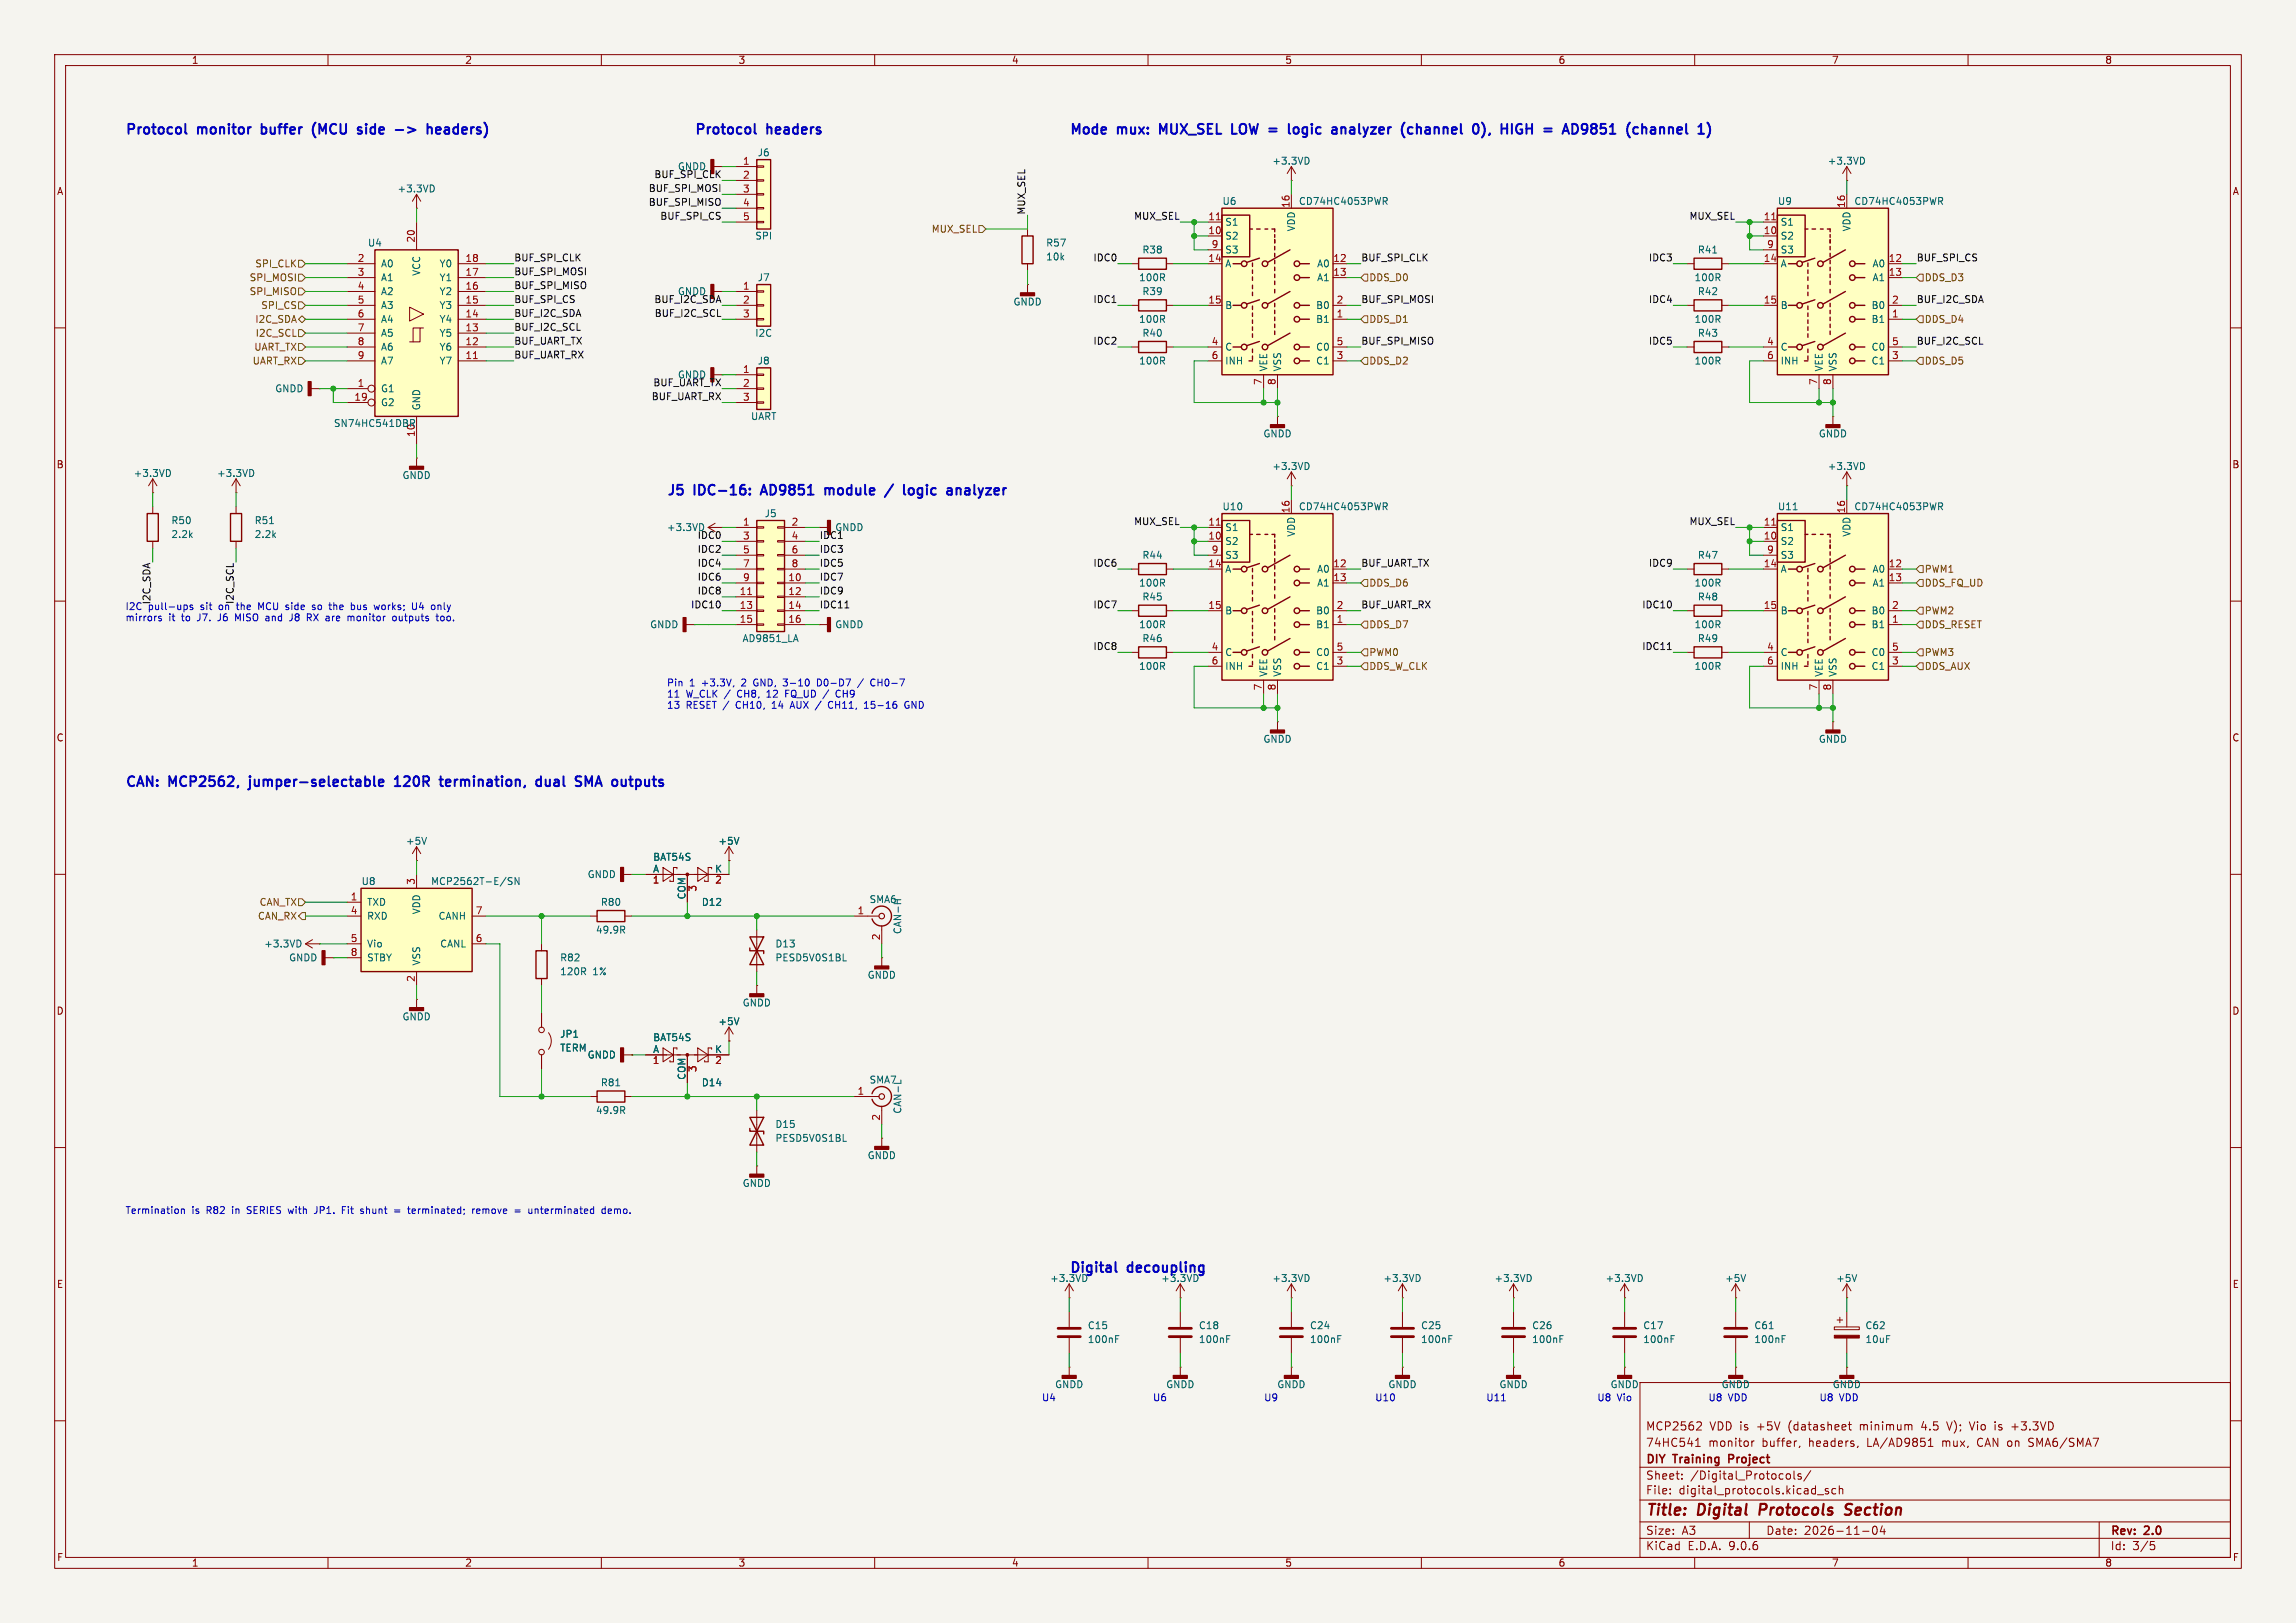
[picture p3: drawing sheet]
<svg xmlns="http://www.w3.org/2000/svg" width="420mm" height="297mm" viewBox="0 0 420 297" stroke-linecap="round" stroke-linejoin="round" font-family="sans-serif">
<defs><g id="words">
<g font-size="2.8" fill="#840000">
<text x="301" y="277.9">Title:</text>
<text x="310.6" y="277.9">Digital</text>
<text x="322.7" y="277.9">Protocols</text>
<text x="339.2" y="277.9">Section</text>
</g>
<g font-size="2.5" fill="#0000c2">
<text x="22.9" y="25.5">Protocol</text>
<text x="36.3" y="25.5">monitor</text>
<text x="48.6" y="25.5">buffer</text>
<text x="58.7" y="25.5">(MCU</text>
<text x="67.7" y="25.5">side</text>
<text x="75.3" y="25.5">-&gt;</text>
<text x="81.9" y="25.5">headers)</text>
<text x="127" y="25.5">Protocol</text>
<text x="140.4" y="25.5">headers</text>
<text x="195.6" y="25.5">Mode</text>
<text x="204.5" y="25.5">mux:</text>
<text x="213" y="25.5">MUX_SEL</text>
<text x="226.9" y="25.5">LOW =</text>
<text x="238.7" y="25.5">logic</text>
<text x="247.4" y="25.5">analyzer</text>
<text x="260.8" y="25.5">(channel</text>
<text x="274.6" y="25.5">0),</text>
<text x="280.5" y="25.5">HIGH</text>
<text x="289" y="25.5">=</text>
<text x="293.3" y="25.5">AD9851</text>
<text x="305.6" y="25.5">(channel</text>
<text x="121.9" y="91.5">J5</text>
<text x="127.1" y="91.5">IDC-16:</text>
<text x="140.2" y="91.5">AD9851</text>
<text x="152.5" y="91.5">module</text>
<text x="164.3" y="91.5">/</text>
<text x="168.3" y="91.5">logic</text>
<text x="177" y="91.5">analyzer</text>
<text x="22.9" y="144.9">CAN:</text>
<text x="31" y="144.9">MCP2562,</text>
<text x="46.5" y="144.9">jumper-selectable</text>
<text x="73.8" y="144.9">120R</text>
<text x="82.8" y="144.9">termination,</text>
<text x="101.1" y="144.9">dual</text>
<text x="109" y="144.9">SMA</text>
<text x="116.4" y="144.9">outputs</text>
<text x="195.6" y="233.8">Digital</text>
<text x="206.4" y="233.8">decoupling</text>
</g>
<g font-size="2.1" fill="#840000">
<text x="301" y="262">MCP2562</text>
<text x="312.7" y="262">VDD is</text>
<text x="321.5" y="262">+5V</text>
<text x="327.4" y="262">(datasheet</text>
<text x="340.6" y="262">minimum</text>
<text x="352.1" y="262">4.5</text>
<text x="356.9" y="262">V);</text>
<text x="361.2" y="262">Vio</text>
<text x="365.9" y="262">is</text>
<text x="369.1" y="262">+3.3VD</text>
<text x="301" y="268.2">DIY</text>
<text x="301" y="265">74HC541</text>
<text x="306.2" y="268.2">Training</text>
<text x="312.5" y="265">monitor</text>
<text x="316.9" y="268.2">Project</text>
<text x="322.4" y="265">buffer,</text>
<text x="331" y="265">headers,</text>
<text x="341.8" y="265">LA/AD9851</text>
<text x="355.7" y="265">mux,</text>
<text x="362.3" y="265">CAN on</text>
<text x="372" y="265">SMA6/SMA7</text>
<text x="301" y="273.7">File:</text>
<text x="301" y="271">Sheet:</text>
<text x="307.1" y="273.7">digital_protocols.kicad_sch</text>
<text x="309.2" y="271">/Digital_Protocols/</text>
<text x="301" y="281.1">Size:</text>
<text x="307.6" y="281.1">A3</text>
<text x="323" y="281.1">Date:</text>
<text x="330" y="281.1">2026-11-04</text>
<text x="386" y="281.3">Rev:</text>
<text x="392.4" y="281.3">2.0</text>
<text x="301" y="283.9">KiCad</text>
<text x="308.7" y="283.9">E.D.A.</text>
<text x="316.3" y="283.9">9.0.6</text>
<text x="386" y="283.9">Id:</text>
<text x="390.1" y="283.9">3/5</text>
</g>
<g font-size="1.8" fill="#840000">
<text x="35" y="11.9">1</text>
<text x="85" y="11.9">2</text>
<text x="135" y="11.9">3</text>
<text x="185" y="11.9">4</text>
<text x="235" y="11.9">5</text>
<text x="285" y="11.9">6</text>
<text x="335" y="11.9">7</text>
<text x="385" y="11.9">8</text>
<text x="10.3" y="35.9">A</text>
<text x="408.3" y="35.9">A</text>
<text x="10.3" y="85.9">B</text>
<text x="408.2" y="85.9">B</text>
<text x="10.3" y="135.9">C</text>
<text x="408.2" y="135.9">C</text>
<text x="10.3" y="185.9">D</text>
<text x="408.2" y="185.9">D</text>
<text x="10.3" y="235.9">E</text>
<text x="408.3" y="235.9">E</text>
<text x="10.3" y="285.9">F</text>
<text x="35" y="286.9">1</text>
<text x="85" y="286.9">2</text>
<text x="135" y="286.9">3</text>
<text x="185" y="286.9">4</text>
<text x="235" y="286.9">5</text>
<text x="285" y="286.9">6</text>
<text x="335" y="286.9">7</text>
<text x="385" y="286.9">8</text>
<text x="408.3" y="285.9">F</text>
</g>
<g font-size="1.8" fill="#006464">
<text x="138.5" y="28.8">J6</text>
<text x="72.6" y="35.4">+3.3VD</text>
<text x="232.6" y="30.3">+3.3VD</text>
<text x="334.2" y="30.3">+3.3VD</text>
<text x="223.5" y="37.7">U6</text>
<text x="224" y="41.5">S1</text>
<text x="237.5" y="37.7">CD74HC4053PWR</text>
<text x="325.1" y="37.7">U9</text>
<text x="325.6" y="41.5">S1</text>
<text x="339.1" y="37.7">CD74HC4053PWR</text>
<text x="67.2" y="45.3">U4</text>
<text x="138.1" y="44">SPI</text>
<text x="191.3" y="47.9">10k</text>
<text x="191.3" y="45.3">R57</text>
<text x="208.9" y="46.6">R38</text>
<text x="224" y="44">S2</text>
<text x="224" y="46.6">S3</text>
<text x="237.1" y="42.4" transform="rotate(-90 237.1 42.4)">VDD</text>
<text x="310.5" y="46.6">R41</text>
<text x="325.6" y="44">S2</text>
<text x="325.6" y="46.6">S3</text>
<text x="338.7" y="42.4" transform="rotate(-90 338.7 42.4)">VDD</text>
<text x="69.6" y="49.1">A0</text>
<text x="69.6" y="51.7">A1</text>
<text x="77.1" y="50.6" transform="rotate(-90 77.1 50.6)">VCC</text>
<text x="80.3" y="49.1">Y0</text>
<text x="80.3" y="51.7">Y1</text>
<text x="138.5" y="51.7">J7</text>
<text x="208.3" y="51.7">100R</text>
<text x="224" y="49.1">A</text>
<text x="240.8" y="49.1">A0</text>
<text x="240.8" y="51.7">A1</text>
<text x="309.9" y="51.7">100R</text>
<text x="325.6" y="49.1">A</text>
<text x="342.4" y="49.1">A0</text>
<text x="342.4" y="51.7">A1</text>
<text x="69.6" y="54.2">A2</text>
<text x="69.6" y="56.7">A3</text>
<text x="69.6" y="59.3">A4</text>
<text x="80.3" y="54.2">Y2</text>
<text x="80.3" y="56.7">Y3</text>
<text x="80.3" y="59.3">Y4</text>
<text x="185.3" y="56.1">GNDD</text>
<text x="208.3" y="59.3">100R</text>
<text x="208.9" y="54.2">R39</text>
<text x="224" y="56.7">B</text>
<text x="240.6" y="56.7">B0</text>
<text x="240.6" y="59.3">B1</text>
<text x="309.9" y="59.3">100R</text>
<text x="310.5" y="54.2">R42</text>
<text x="325.6" y="56.7">B</text>
<text x="342.2" y="56.7">B0</text>
<text x="342.2" y="59.3">B1</text>
<text x="69.6" y="61.8">A5</text>
<text x="69.6" y="64.4">A6</text>
<text x="80.3" y="61.8">Y5</text>
<text x="80.3" y="64.4">Y6</text>
<text x="138.1" y="61.8">I2C</text>
<text x="208.9" y="61.8">R40</text>
<text x="224" y="64.4">C</text>
<text x="240.6" y="64.4">C0</text>
<text x="310.5" y="61.8">R43</text>
<text x="325.6" y="64.4">C</text>
<text x="342.2" y="64.4">C0</text>
<text x="50.2" y="72">GNDD</text>
<text x="69.6" y="66.9">A7</text>
<text x="69.6" y="72">G1</text>
<text x="80.3" y="66.9">Y7</text>
<text x="138.5" y="66.9">J8</text>
<text x="208.3" y="66.9">100R</text>
<text x="224" y="66.9">INH</text>
<text x="232" y="68.1" transform="rotate(-90 232 68.1)">VEE</text>
<text x="234.5" y="68.1" transform="rotate(-90 234.5 68.1)">VSS</text>
<text x="240.6" y="66.9">C1</text>
<text x="309.9" y="66.9">100R</text>
<text x="325.6" y="66.9">INH</text>
<text x="333.6" y="68.1" transform="rotate(-90 333.6 68.1)">VEE</text>
<text x="336.1" y="68.1" transform="rotate(-90 336.1 68.1)">VSS</text>
<text x="342.2" y="66.9">C1</text>
<text x="69.6" y="74.5">G2</text>
<text x="77.1" y="75.2" transform="rotate(-90 77.1 75.2)">GND</text>
<text x="137.3" y="77.1">UART</text>
<text x="61" y="78.3">SN74HC541DBR</text>
<text x="75.9" y="80.1" transform="rotate(-90 75.9 80.1)">10</text>
<text x="231" y="80.2">GNDD</text>
<text x="332.6" y="80.2">GNDD</text>
<text x="24.4" y="87.5">+3.3VD</text>
<text x="39.6" y="87.5">+3.3VD</text>
<text x="73.5" y="87.9">GNDD</text>
<text x="232.6" y="86.2">+3.3VD</text>
<text x="334.2" y="86.2">+3.3VD</text>
<text x="139.8" y="94.8">J5</text>
<text x="223.5" y="93.6">U10</text>
<text x="237.5" y="93.6">CD74HC4053PWR</text>
<text x="325.1" y="93.6">U11</text>
<text x="339.1" y="93.6">CD74HC4053PWR</text>
<text x="31.2" y="98.7">2.2k</text>
<text x="31.2" y="96.1">R50</text>
<text x="46.5" y="98.7">2.2k</text>
<text x="46.5" y="96.1">R51</text>
<text x="121.9" y="97.4">+3.3VD</text>
<text x="152.7" y="97.4">GNDD</text>
<text x="224" y="97.4">S1</text>
<text x="224" y="99.9">S2</text>
<text x="237.1" y="98.3" transform="rotate(-90 237.1 98.3)">VDD</text>
<text x="325.6" y="97.4">S1</text>
<text x="325.6" y="99.9">S2</text>
<text x="338.7" y="98.3" transform="rotate(-90 338.7 98.3)">VDD</text>
<text x="208.3" y="107.5">100R</text>
<text x="208.9" y="102.5">R44</text>
<text x="224" y="102.5">S3</text>
<text x="224" y="105">A</text>
<text x="240.8" y="105">A0</text>
<text x="240.8" y="107.5">A1</text>
<text x="309.9" y="107.5">100R</text>
<text x="310.5" y="102.5">R47</text>
<text x="325.6" y="102.5">S3</text>
<text x="325.6" y="105">A</text>
<text x="342.4" y="105">A0</text>
<text x="342.4" y="107.5">A1</text>
<text x="208.9" y="110.1">R45</text>
<text x="224" y="112.6">B</text>
<text x="240.6" y="112.6">B0</text>
<text x="310.5" y="110.1">R48</text>
<text x="325.6" y="112.6">B</text>
<text x="342.2" y="112.6">B0</text>
<text x="118.8" y="115.2">GNDD</text>
<text x="135.7" y="117.7">AD9851_LA</text>
<text x="152.7" y="115.2">GNDD</text>
<text x="208.3" y="115.2">100R</text>
<text x="208.9" y="117.7">R46</text>
<text x="240.6" y="115.2">B1</text>
<text x="309.9" y="115.2">100R</text>
<text x="310.5" y="117.7">R49</text>
<text x="342.2" y="115.2">B1</text>
<text x="208.3" y="122.8">100R</text>
<text x="224" y="120.2">C</text>
<text x="224" y="122.8">INH</text>
<text x="232" y="124" transform="rotate(-90 232 124)">VEE</text>
<text x="234.5" y="124" transform="rotate(-90 234.5 124)">VSS</text>
<text x="240.6" y="120.2">C0</text>
<text x="240.6" y="122.8">C1</text>
<text x="309.9" y="122.8">100R</text>
<text x="325.6" y="120.2">C</text>
<text x="325.6" y="122.8">INH</text>
<text x="333.6" y="124" transform="rotate(-90 333.6 124)">VEE</text>
<text x="336.1" y="124" transform="rotate(-90 336.1 124)">VSS</text>
<text x="342.2" y="120.2">C0</text>
<text x="342.2" y="122.8">C1</text>
<text x="231" y="136.1">GNDD</text>
<text x="332.6" y="136.1">GNDD</text>
<text x="74.2" y="154.8">+5V</text>
<text x="131.3" y="154.8">+5V</text>
<text x="107.4" y="160.9">GNDD</text>
<text x="119.4" y="159.8">A</text>
<text x="119.4" y="157.7">BAT54S</text>
<text x="130.7" y="159.8">K</text>
<text x="66" y="162.2">U8</text>
<text x="67.1" y="166">TXD</text>
<text x="77.1" y="167.4" transform="rotate(-90 77.1 167.4)">VDD</text>
<text x="78.7" y="162.2">MCP2562T-E/SN</text>
<text x="109.8" y="166">R80</text>
<text x="125.5" y="164.7" transform="rotate(-90 125.5 164.7)">COM</text>
<text x="128.3" y="166">D12</text>
<text x="159" y="165.5">SMA6</text>
<text x="48.2" y="173.6">+3.3VD</text>
<text x="67.1" y="168.5">RXD</text>
<text x="67.1" y="173.6">Vio</text>
<text x="80.1" y="168.5">CANH</text>
<text x="80.4" y="173.6">CANL</text>
<text x="108.9" y="171">49.9R</text>
<text x="141.7" y="173.6">D13</text>
<text x="165.1" y="171" transform="rotate(-90 165.1 171)">CAN-H</text>
<text x="52.8" y="176.1">GNDD</text>
<text x="67.1" y="176.1">STBY</text>
<text x="77.1" y="176.8" transform="rotate(-90 77.1 176.8)">VSS</text>
<text x="102.4" y="176.1">R82</text>
<text x="102.4" y="178.7">120R</text>
<text x="108.4" y="178.7">1%</text>
<text x="141.7" y="176.1">PESD5V0S1BL</text>
<text x="158.6" y="179.3">GNDD</text>
<text x="135.8" y="184.4">GNDD</text>
<text x="73.5" y="186.9">GNDD</text>
<text x="102.4" y="190.1">JP1</text>
<text x="119.4" y="190.7">BAT54S</text>
<text x="131.3" y="187.8">+5V</text>
<text x="102.4" y="192.6">TERM</text>
<text x="107.4" y="193.9">GNDD</text>
<text x="119.4" y="192.8">A</text>
<text x="125.5" y="197.7" transform="rotate(-90 125.5 197.7)">COM</text>
<text x="130.7" y="192.8">K</text>
<text x="109.8" y="199">R81</text>
<text x="128.3" y="199">D14</text>
<text x="159" y="198.5">SMA7</text>
<text x="165.1" y="203.9" transform="rotate(-90 165.1 203.9)">CAN-L</text>
<text x="108.9" y="204.1">49.9R</text>
<text x="141.7" y="206.6">D15</text>
<text x="141.7" y="209.1">PESD5V0S1BL</text>
<text x="158.6" y="212.3">GNDD</text>
<text x="135.8" y="217.4">GNDD</text>
<text x="192" y="234.8">+3.3VD</text>
<text x="212.3" y="234.8">+3.3VD</text>
<text x="232.6" y="234.8">+3.3VD</text>
<text x="253" y="234.8">+3.3VD</text>
<text x="273.3" y="234.8">+3.3VD</text>
<text x="293.6" y="234.8">+3.3VD</text>
<text x="315.5" y="234.8">+5V</text>
<text x="335.8" y="234.8">+5V</text>
<text x="198.9" y="246">100nF</text>
<text x="198.9" y="243.4">C15</text>
<text x="219.2" y="246">100nF</text>
<text x="219.2" y="243.4">C18</text>
<text x="239.5" y="246">100nF</text>
<text x="239.5" y="243.4">C24</text>
<text x="259.8" y="246">100nF</text>
<text x="259.8" y="243.4">C25</text>
<text x="280.2" y="246">100nF</text>
<text x="280.2" y="243.4">C26</text>
<text x="300.5" y="246">100nF</text>
<text x="300.5" y="243.4">C17</text>
<text x="320.8" y="246">100nF</text>
<text x="320.8" y="243.4">C61</text>
<text x="341.1" y="243.4">C62</text>
<text x="341.1" y="246">10uF</text>
<text x="192.9" y="254.2">GNDD</text>
<text x="213.2" y="254.2">GNDD</text>
<text x="233.5" y="254.2">GNDD</text>
<text x="253.9" y="254.2">GNDD</text>
<text x="274.2" y="254.2">GNDD</text>
<text x="294.5" y="254.2">GNDD</text>
<text x="314.8" y="254.2">GNDD</text>
<text x="335.1" y="254.2">GNDD</text>
</g>
<g font-size="1.8" fill="#0f0f0f">
<text x="118.6" y="35.2">BUF_SPI_MOSI</text>
<text x="119.6" y="32.7">BUF_SPI_CLK</text>
<text x="123.9" y="31.3">GNDD</text>
<text x="118.6" y="37.8">BUF_SPI_MISO</text>
<text x="120.7" y="40.3">BUF_SPI_CS</text>
<text x="187.6" y="39.4" transform="rotate(-90 187.6 39.4)">MUX_SEL</text>
<text x="207.4" y="40.3">MUX_SEL</text>
<text x="309" y="40.3">MUX_SEL</text>
<text x="94" y="47.9">BUF_SPI_CLK</text>
<text x="199.9" y="47.9">IDC0</text>
<text x="248.9" y="47.9">BUF_SPI_CLK</text>
<text x="301.5" y="47.9">IDC3</text>
<text x="350.5" y="47.9">BUF_SPI_CS</text>
<text x="94" y="50.5">BUF_SPI_MOSI</text>
<text x="94" y="53">BUF_SPI_MISO</text>
<text x="94" y="55.5">BUF_SPI_CS</text>
<text x="94" y="58.1">BUF_I2C_SDA</text>
<text x="119.6" y="55.5">BUF_I2C_SDA</text>
<text x="119.7" y="58.1">BUF_I2C_SCL</text>
<text x="123.9" y="54.2">GNDD</text>
<text x="199.9" y="55.5">IDC1</text>
<text x="248.9" y="55.5">BUF_SPI_MOSI</text>
<text x="301.5" y="55.5">IDC4</text>
<text x="350.5" y="55.5">BUF_I2C_SDA</text>
<text x="94" y="60.6">BUF_I2C_SCL</text>
<text x="94" y="63.2">BUF_UART_TX</text>
<text x="94" y="65.7">BUF_UART_RX</text>
<text x="199.9" y="63.2">IDC2</text>
<text x="248.9" y="63.2">BUF_SPI_MISO</text>
<text x="301.5" y="63.2">IDC5</text>
<text x="350.5" y="63.2">BUF_I2C_SCL</text>
<text x="119.4" y="70.8">BUF_UART_TX</text>
<text x="123.9" y="69.4">GNDD</text>
<text x="119.1" y="73.3">BUF_UART_RX</text>
<text x="127.5" y="101.3">IDC2</text>
<text x="127.5" y="98.7">IDC0</text>
<text x="149.9" y="98.7">IDC1</text>
<text x="149.9" y="101.3">IDC3</text>
<text x="207.4" y="96.2">MUX_SEL</text>
<text x="309" y="96.2">MUX_SEL</text>
<text x="127.5" y="103.8">IDC4</text>
<text x="127.5" y="106.3">IDC6</text>
<text x="149.9" y="103.8">IDC5</text>
<text x="149.9" y="106.3">IDC7</text>
<text x="199.9" y="103.8">IDC6</text>
<text x="248.9" y="103.8">BUF_UART_TX</text>
<text x="301.5" y="103.8">IDC9</text>
<text x="27.6" y="110.7" transform="rotate(-90 27.6 110.7)">I2C_SDA</text>
<text x="42.8" y="110.6" transform="rotate(-90 42.8 110.6)">I2C_SCL</text>
<text x="126.3" y="111.4">IDC10</text>
<text x="127.5" y="108.9">IDC8</text>
<text x="149.9" y="111.4">IDC11</text>
<text x="149.9" y="108.9">IDC9</text>
<text x="199.9" y="111.4">IDC7</text>
<text x="248.9" y="111.4">BUF_UART_RX</text>
<text x="300.3" y="111.4">IDC10</text>
<text x="199.9" y="119">IDC8</text>
<text x="300.3" y="119">IDC11</text>
</g>
<g font-size="1.8" fill="#a90000">
<text x="135.8" y="30.2">1</text>
<text x="135.8" y="32.8">2</text>
<text x="135.8" y="35.3">3</text>
<text x="135.8" y="37.8">4</text>
<text x="135.8" y="40.4">5</text>
<text x="220.9" y="40.4">11</text>
<text x="236" y="38.1" transform="rotate(-90 236 38.1)">16</text>
<text x="322.5" y="40.4">11</text>
<text x="337.6" y="38.1" transform="rotate(-90 337.6 38.1)">16</text>
<text x="75.9" y="44.5" transform="rotate(-90 75.9 44.5)">20</text>
<text x="220.9" y="42.9">10</text>
<text x="221.5" y="45.5">9</text>
<text x="322.5" y="42.9">10</text>
<text x="323.1" y="45.5">9</text>
<text x="65.3" y="48">2</text>
<text x="65.3" y="50.5">3</text>
<text x="65.3" y="53.1">4</text>
<text x="85" y="48">18</text>
<text x="85" y="50.5">17</text>
<text x="85" y="53.1">16</text>
<text x="135.8" y="53.1">1</text>
<text x="220.9" y="48">14</text>
<text x="243.8" y="48">12</text>
<text x="243.8" y="50.5">13</text>
<text x="322.5" y="48">14</text>
<text x="345.4" y="48">12</text>
<text x="345.4" y="50.5">13</text>
<text x="65.3" y="55.6">5</text>
<text x="65.3" y="58.2">6</text>
<text x="85" y="55.6">15</text>
<text x="85" y="58.2">14</text>
<text x="135.8" y="55.6">2</text>
<text x="135.8" y="58.2">3</text>
<text x="220.9" y="55.6">15</text>
<text x="244.4" y="55.6">2</text>
<text x="244.4" y="58.2">1</text>
<text x="322.5" y="55.6">15</text>
<text x="346" y="55.6">2</text>
<text x="346" y="58.2">1</text>
<text x="65.3" y="60.7">7</text>
<text x="65.3" y="63.2">8</text>
<text x="65.3" y="65.8">9</text>
<text x="85" y="60.7">13</text>
<text x="85" y="63.2">12</text>
<text x="85" y="65.8">11</text>
<text x="221.5" y="63.2">4</text>
<text x="221.5" y="65.8">6</text>
<text x="244.4" y="63.2">5</text>
<text x="244.4" y="65.8">3</text>
<text x="323.1" y="63.2">4</text>
<text x="323.1" y="65.8">6</text>
<text x="346" y="63.2">5</text>
<text x="346" y="65.8">3</text>
<text x="65.3" y="70.9">1</text>
<text x="135.8" y="68.3">1</text>
<text x="135.8" y="70.9">2</text>
<text x="230.9" y="70.6" transform="rotate(-90 230.9 70.6)">7</text>
<text x="233.4" y="70.6" transform="rotate(-90 233.4 70.6)">8</text>
<text x="332.5" y="70.6" transform="rotate(-90 332.5 70.6)">7</text>
<text x="335" y="70.6" transform="rotate(-90 335 70.6)">8</text>
<text x="64.7" y="73.4">19</text>
<text x="135.8" y="73.4">3</text>
<text x="236" y="94" transform="rotate(-90 236 94)">16</text>
<text x="337.6" y="94" transform="rotate(-90 337.6 94)">16</text>
<text x="135.8" y="96.3">1</text>
<text x="135.8" y="98.8">3</text>
<text x="135.8" y="101.3">5</text>
<text x="144.7" y="96.3">2</text>
<text x="144.7" y="98.8">4</text>
<text x="144.7" y="101.3">6</text>
<text x="220.9" y="96.3">11</text>
<text x="220.9" y="98.8">10</text>
<text x="221.5" y="101.3">9</text>
<text x="322.5" y="96.3">11</text>
<text x="322.5" y="98.8">10</text>
<text x="323.1" y="101.3">9</text>
<text x="135.8" y="103.9">7</text>
<text x="135.8" y="106.4">9</text>
<text x="144.1" y="106.4">10</text>
<text x="144.7" y="103.9">8</text>
<text x="220.9" y="103.9">14</text>
<text x="243.8" y="103.9">12</text>
<text x="243.8" y="106.4">13</text>
<text x="322.5" y="103.9">14</text>
<text x="345.4" y="103.9">12</text>
<text x="345.4" y="106.4">13</text>
<text x="135.2" y="109">11</text>
<text x="135.2" y="111.5">13</text>
<text x="144.1" y="109">12</text>
<text x="144.1" y="111.5">14</text>
<text x="220.9" y="111.5">15</text>
<text x="244.4" y="111.5">2</text>
<text x="322.5" y="111.5">15</text>
<text x="346" y="111.5">2</text>
<text x="135.2" y="114">15</text>
<text x="144.1" y="114">16</text>
<text x="221.5" y="119.1">4</text>
<text x="244.4" y="114">1</text>
<text x="244.4" y="119.1">5</text>
<text x="323.1" y="119.1">4</text>
<text x="346" y="114">1</text>
<text x="346" y="119.1">5</text>
<text x="221.5" y="121.7">6</text>
<text x="244.4" y="121.7">3</text>
<text x="323.1" y="121.7">6</text>
<text x="346" y="121.7">3</text>
<text x="230.9" y="126.4" transform="rotate(-90 230.9 126.4)">7</text>
<text x="233.4" y="126.4" transform="rotate(-90 233.4 126.4)">8</text>
<text x="332.5" y="126.4" transform="rotate(-90 332.5 126.4)">7</text>
<text x="335" y="126.4" transform="rotate(-90 335 126.4)">8</text>
<text x="75.9" y="162" transform="rotate(-90 75.9 162)">3</text>
<text x="64.1" y="164.8">1</text>
<text x="64.1" y="167.4">4</text>
<text x="86.9" y="167.4">7</text>
<text x="119.3" y="162">1</text>
<text x="127.7" y="163.3" transform="rotate(-90 127.7 163.3)">3</text>
<text x="130.7" y="162">2</text>
<text x="156.8" y="167.4">1</text>
<text x="64.1" y="172.5">5</text>
<text x="86.9" y="172.5">6</text>
<text x="161" y="172.2" transform="rotate(-90 161 172.2)">2</text>
<text x="64.1" y="175">8</text>
<text x="75.9" y="179.8" transform="rotate(-90 75.9 179.8)">2</text>
<text x="119.3" y="195">1</text>
<text x="127.7" y="196.3" transform="rotate(-90 127.7 196.3)">3</text>
<text x="130.7" y="195">2</text>
<text x="156.8" y="200.4">1</text>
<text x="161" y="205.2" transform="rotate(-90 161 205.2)">2</text>
</g>
<g font-size="1.8" fill="#725600">
<text x="170.3" y="42.8">MUX_SEL</text>
<text x="45.6" y="51.7">SPI_MOSI</text>
<text x="46.6" y="49.1">SPI_CLK</text>
<text x="250.4" y="51.7">DDS_D0</text>
<text x="352" y="51.7">DDS_D3</text>
<text x="45.6" y="54.2">SPI_MISO</text>
<text x="46.6" y="59.3">I2C_SDA</text>
<text x="47.7" y="56.7">SPI_CS</text>
<text x="250.4" y="59.3">DDS_D1</text>
<text x="352" y="59.3">DDS_D4</text>
<text x="46.4" y="64.4">UART_TX</text>
<text x="46.7" y="61.8">I2C_SCL</text>
<text x="46.1" y="66.9">UART_RX</text>
<text x="250.4" y="66.9">DDS_D2</text>
<text x="352" y="66.9">DDS_D5</text>
<text x="250.4" y="107.5">DDS_D6</text>
<text x="352" y="105">PWM1</text>
<text x="352" y="107.5">DDS_FQ_UD</text>
<text x="352" y="112.6">PWM2</text>
<text x="250.4" y="115.2">DDS_D7</text>
<text x="352" y="115.2">DDS_RESET</text>
<text x="250.4" y="120.2">PWM0</text>
<text x="250.4" y="122.8">DDS_W_CLK</text>
<text x="352" y="120.2">PWM3</text>
<text x="352" y="122.8">DDS_AUX</text>
<text x="47.4" y="166">CAN_TX</text>
<text x="47.1" y="168.5">CAN_RX</text>
</g>
<g font-size="1.8" fill="#0000c2">
<text x="22.9" y="112">I2C</text>
<text x="27.1" y="112">pull-ups</text>
<text x="36.8" y="112">sit</text>
<text x="40.3" y="112">on</text>
<text x="43.8" y="112">the</text>
<text x="47.9" y="112">MCU side</text>
<text x="58.2" y="112">so</text>
<text x="61.6" y="112">the</text>
<text x="65.7" y="112">bus</text>
<text x="70.2" y="112">works;</text>
<text x="77.3" y="112">U4</text>
<text x="81" y="112">only</text>
<text x="22.9" y="114">mirrors</text>
<text x="30.9" y="114">it</text>
<text x="33.4" y="114">to</text>
<text x="36.4" y="114">J7.</text>
<text x="40.4" y="114">J6</text>
<text x="43.7" y="114">MISO</text>
<text x="49.5" y="114">and</text>
<text x="54.1" y="114">J8</text>
<text x="57.4" y="114">RX are</text>
<text x="65.3" y="114">monitor</text>
<text x="73.7" y="114">outputs</text>
<text x="82" y="114">too.</text>
<text x="121.9" y="125.9">Pin</text>
<text x="126.1" y="125.9">1</text>
<text x="128.5" y="125.9">+3.3V,</text>
<text x="136" y="125.9">2</text>
<text x="138.3" y="125.9">GND, 3-10</text>
<text x="150.4" y="125.9">D0-D7</text>
<text x="160.6" y="125.9">CH0-7</text>
<text x="121.9" y="128">11</text>
<text x="121.9" y="130">13</text>
<text x="125.5" y="128">W_CLK /</text>
<text x="125.5" y="130">RESET /</text>
<text x="134.9" y="130">CH10,</text>
<text x="135.2" y="128">CH8,</text>
<text x="140.8" y="128">12</text>
<text x="141.7" y="130">14</text>
<text x="144.3" y="128">FQ_UD /</text>
<text x="145.3" y="130">AUX /</text>
<text x="152.6" y="130">CH11,</text>
<text x="154" y="128">CH9</text>
<text x="159.4" y="130">15-16</text>
<text x="167" y="130">GND</text>
<text x="22.9" y="222.5">Termination</text>
<text x="35.1" y="222.5">is</text>
<text x="37.9" y="222.5">R82</text>
<text x="42.8" y="222.5">in</text>
<text x="45.7" y="222.5">SERIES</text>
<text x="53.4" y="222.5">with</text>
<text x="58.4" y="222.5">JP1.</text>
<text x="63.7" y="222.5">Fit</text>
<text x="67.2" y="222.5">shunt</text>
<text x="73.6" y="222.5">=</text>
<text x="76.4" y="222.5">terminated;</text>
<text x="88.3" y="222.5">remove</text>
<text x="96.2" y="222.5">=</text>
<text x="99" y="222.5">unterminated</text>
<text x="112.6" y="222.5">demo.</text>
<text x="190.5" y="256.7">U4</text>
<text x="210.8" y="256.7">U6</text>
<text x="231.1" y="256.7">U9</text>
<text x="251.5" y="256.7">U10</text>
<text x="271.8" y="256.7">U11</text>
<text x="292.1" y="256.7">U8</text>
<text x="295.8" y="256.7">Vio</text>
<text x="312.4" y="256.7">U8</text>
<text x="316.1" y="256.7">VDD</text>
<text x="332.7" y="256.7">U8</text>
<text x="336.5" y="256.7">VDD</text>
</g>
</g></defs>
<path d="M0 0h420v297h-420z" fill="#f5f4ef" stroke="#f5f4ef" stroke-width=".18"/>
<g fill="none" stroke="#840000" stroke-width=".18">
<path d="M10 10h400v277h-400zM12 12h396v273h-396zM60 10v2M110 10v2M160 10v2M210 10v2M260 10v2M310 10v2M360 10v2M130.6 53.3h1.5M132.1 53.3h.1M10 60h2"/>
<path d="M408 60h2M10 110h2M408 110h2M10 160h2M408 160h2M10 210h2M161.3 208.3h.1M161.3 208.3v1.5M408 210h2M300 253h108v32h-108zM10 260h2M300 278.5h108"/>
<path d="M300 274.5h108M300 268.5h108M305.5 273.2v.2M305.5 272.5v.1M307.7 270.5v.2M307.7 269.8v.1M310.2 264.7h.8M310.2 263.6l.4-.4v1.5M310.6 260.2l.5 .1 .1 .3-.9 1.1h.9M320 278.5v3M320.4 263.7v1M320.9 263.7l-.3 .1-.2 .2"/>
<path d="M326.8 269.8l.4-.1 .3 .3v.4l-.1 .2-.4 .1-.2-.2M328.2 269.2v1.3l.2 .2M329.2 264.6l-.1 .3M329.4 269.8l-.3-.1-.2 .2v.2l.5 .2v.3h-.5M331.2 269.1l-1.3 1.9M332.4 273.5h1.2M334.4 272.5l-.3-.1-.2 .2v.2l.5 .2v.3h-.5M335.8 272.5l-.4-.1-.3 .3v.4l.1 .2h.6M336.4 272.5l.3-.1 .3 .1 .1 .9M336.4 271.9v1.5M338.1 260.7h.6M338.3 260.2v1.3l.4 .2"/>
<path d="M339.9 264.6l-.2 .3M342.7 279.4l.2-.1a.8 .8 0 0 1 .5 .7 .8 .8 0 0 1-.5 .8l-.2-.2-.2-.4zM344.3 279.2l-.4 1.1h1M344.7 279.8v1M349.7 260.8v.9M352.7 264.7h.9M352.7 263.6l.5-.4v1.5M356.1 260.2l.5 1.5M360.2 260.2l.5 1.5M364.9 260.2v.1M364.9 260.7v1M368 261.1h1.2"/>
<path d="M371.1 264.6l.6 .1M371.4 263.2l-.3 .3 .1 .3 .2 .1M384 278.5v6.5M408 260h2M60 285v2M110 285v2M160 285v2M210 285v2M260 285v2M300 281.5h108M310 285v2M340.7 280.2h1.2"/>
<path d="M360 285v2M393.4 282.1h.7M393.5 282.7h.4l.3 .2-.2 .6-.5 .1"/>
</g>
<path d="M322.1 275.2l-.3 2M338.5 277a.85 .85 0 0 1-1.1 .1M338.5 275.2l-.6 .1a.46 .46 0 0 0-.3 .5 .46 .46 0 0 0 .3 .4l.6 .1" fill="none" stroke="#840000" stroke-width=".4"/>
<path d="M316.3 267h.5M316.8 266.2h-.5v1.5" fill="none" stroke="#840000" stroke-width=".3"/>
<g fill="#840000" stroke="#840000" stroke-width=".25">
<path d="M160 209.8h2.6v.5h-2.6z"/>
<path d="M130 52.1h.6v2.5h-.6z"/>
</g>
<path d="M138.4 52.1h2.6v7.6h-2.6z" fill="#ffffc2"/>
<path d="M138.4 52.1h2.6v7.6h-2.6zM208.3 47.2h5.1v2.1h-5.1z" fill="none" stroke="#840000" stroke-width=".25"/>
<g fill="none" stroke="#840000" stroke-width=".18">
<path d="M76.2 38.1h.1M76.2 35.6l-.8 1.2M76.2 35.6l.8 1.2M76.2 35.6v2.5M134.6 53.3h3.8M134.6 55.9h3.8M134.6 58.4h3.8M138.4 53.2h1.3v.3h-1.3zM138.4 55.8h1.3v.2h-1.3zM138.4 58.3h1.3v.2h-1.3zM207 48.3h1.3M213.4 48.3h1.2"/>
<path d="M130.6 68.6h1.5M132.1 68.6h.1M236.2 88.9h.1M236.2 86.4l-.7 1.2M236.2 86.4l.8 1.2M236.2 86.4v2.5M149.9 114.3h.1M149.9 114.3h1.5"/>
</g>
<g fill="#840000" stroke="#840000" stroke-width=".25">
<path d="M151.4 113h.5v2.6h-.5z"/>
<path d="M130 67.3h.6v2.6h-.6z"/>
</g>
<path d="M79 33.9a.68 .68 0 0 1 .4 .6 .68 .68 0 0 1-.4 .6M239 84.7a.68 .68 0 0 1 .5 .6 .68 .68 0 0 1-.5 .6" fill="none" stroke="#006464" stroke-width=".18"/>
<path d="M223.5 94h20.3v30.5h-20.3z" fill="#ffffc2"/>
<g fill="none" stroke="#840000" stroke-width=".25">
<path d="M223.5 94h20.3v30.5h-20.3zM223.5 95.3h5.1v7.6h-5.1zM228.6 97.8h.5M229.9 97.8h.6M231.4 97.8h.5M232.7 97.8h.5v.5M233.2 98.8v.5M233.2 99.7v.6M225.6 104.1h1.5M225.6 111.8h1.5M225.6 119.4h1.5M229.1 104v.6"/>
<path d="M229.1 105.3v.6M229.1 106.6v.6M229.1 108.1v.6M229.1 109.3v.7M229.1 111.9v.6M229.1 113.2v.6M229.1 114.4v.7M229.1 115.7v.6M229.1 117v.6M229.1 119.8v.6M230.4 103.1l-2.3 .8M230.4 110.7l-2.3 .8"/>
<path d="M230.4 118.4l-2.3 .7M233.2 101v.6M233.2 102.2v.7M233.2 103.5v.6M233.2 104.8v.6M233.2 106v.7M233.2 107.3v.7M233.2 108.8v.7M233.2 111.4v.6M233.2 112.6v.7M233.2 113.9v.7M233.2 115.2v.6"/>
<path d="M233.2 116.5v.6M236 101.6l-4.1 2.3M236 109.2l-4.1 2.3M236 116.8l-4.1 2.3M237.7 104.1h1.8M237.7 111.8h1.8M237.7 119.4h1.8M237.7 106.7h1.8M237.7 114.3h1.8M228.5 121.9h.6M229.1 121v.7M237.7 121.9h1.8"/>
<circle cx="227.6" cy="111.8" r=".51"/>
<circle cx="227.6" cy="119.4" r=".51"/>
<circle cx="227.6" cy="104.1" r=".51"/>
<circle cx="231.4" cy="104.1" r=".51"/>
<circle cx="231.4" cy="111.8" r=".51"/>
<circle cx="231.4" cy="119.4" r=".51"/>
<circle cx="237.2" cy="106.7" r=".51"/>
<circle cx="237.2" cy="114.3" r=".51"/>
<circle cx="237.2" cy="111.8" r=".51"/>
<circle cx="237.2" cy="104.1" r=".51"/>
<circle cx="237.2" cy="119.4" r=".51"/>
<circle cx="237.2" cy="121.9" r=".51"/>
</g>
<g fill="none" stroke="#840000" stroke-width=".18">
<path d="M221 96.5h2.5M221 99.1h2.5M236.2 91.4v2.6M221 101.6h2.5M221 104.1h2.5M221 111.8h2.5M221 119.4h2.5M243.8 104.1h2.6M243.8 111.8h2.6M243.8 119.4h2.6M243.8 106.7h2.6M243.8 114.3h2.6"/>
<path d="M221 121.9h2.5M231.1 124.5v2.5M233.7 124.5v2.5M243.8 121.9h2.6"/>
</g>
<path d="M222.5 96.1h.7" fill="none" stroke="#a90000" stroke-width=".18"/>
<path d="M253 92h.5l.2 .3-.1 .3-.6 .1M253.3 92.7l.4 .6" fill="none" stroke="#006464" stroke-width=".18"/>
<path d="M223.5 38.1h20.3v30.5h-20.3z" fill="#ffffc2"/>
<g fill="none" stroke="#840000" stroke-width=".25">
<path d="M223.5 38.1h20.3v30.5h-20.3zM223.5 39.4h5.1v7.6h-5.1zM208.3 54.9h5.1v2h-5.1zM225.6 48.3h1.5M225.6 55.9h1.5M228.6 41.9h.5M229.1 48.1v.7M229.1 49.4v.6M229.1 50.7v.6M229.1 52.2v.6M229.1 53.5v.6M229.1 56v.6"/>
<path d="M229.1 57.3v.6M229.1 58.5v.7M229.1 59.8v.7M229.9 41.9h.6M230.4 47.2l-2.3 .8M230.4 54.9l-2.3 .7M231.4 41.9h.5M232.7 41.9h.5v.5M233.2 42.9v.5M233.2 43.8v.7M233.2 45.1v.6M233.2 46.4v.6"/>
<path d="M233.2 47.6v.7M233.2 48.9v.6M233.2 50.2v.6M233.2 51.4v.7M233.2 53v.6M233.2 55.5v.6M233.2 56.8v.6M233.2 58v.7M233.2 59.3v.6M236 45.7l-4.1 2.3M236 53.3l-4.1 2.3M237.7 48.3h1.8"/>
<path d="M237.7 55.9h1.8M237.7 50.8h1.8M237.7 58.4h1.8M208.3 62.5h5.1v2h-5.1zM225.6 63.5h1.5M228.5 66h.6M229.1 61.1v.6M229.1 63.9v.6M229.1 65.2v.6M230.4 62.5l-2.3 .7M233.2 60.6v.6M236 61l-4.1 2.2"/>
<path d="M237.7 63.5h1.8M237.7 66h1.8"/>
<circle cx="227.6" cy="48.3" r=".51"/>
<circle cx="227.6" cy="55.9" r=".51"/>
<circle cx="231.4" cy="55.9" r=".51"/>
<circle cx="231.4" cy="48.3" r=".51"/>
<circle cx="237.2" cy="50.8" r=".51"/>
<circle cx="237.2" cy="55.9" r=".51"/>
<circle cx="237.2" cy="58.4" r=".51"/>
<circle cx="237.2" cy="48.3" r=".51"/>
<circle cx="227.6" cy="63.5" r=".51"/>
<circle cx="231.4" cy="63.5" r=".51"/>
<circle cx="237.2" cy="66" r=".51"/>
<circle cx="237.2" cy="63.5" r=".51"/>
</g>
<g fill="none" stroke="#840000" stroke-width=".18">
<path d="M236.2 33h.1M236.2 30.5v2.5M236.2 35.6v2.5M236.2 30.5l-.7 1.3M236.2 30.5l.8 1.3M207 55.9h1.3M213.4 55.9h1.2M221 40.6h2.5M221 43.2h2.5M221 45.7h2.5M221 48.3h2.5M221 55.9h2.5"/>
<path d="M243.8 48.3h2.6M243.8 55.9h2.6M243.8 50.8h2.6M243.8 58.4h2.6M56.9 71.1h1.5M58.4 71.1h.1M207 63.5h1.3M213.4 63.5h1.2M221 63.5h2.5M221 66h2.5M231.1 68.6v2.5M233.7 76.2h.1"/>
<path d="M233.7 68.6v2.5M233.7 76.2v1.5M243.8 63.5h2.6M243.8 66h2.6M76.2 83.8h.1M76.2 83.8v1.5"/>
</g>
<path d="M222.5 40.2h.7" fill="none" stroke="#a90000" stroke-width=".18"/>
<path d="M239 28.8a.68 .68 0 0 1 .5 .6 .68 .68 0 0 1-.5 .6M253 36.1h.5l.2 .3-.1 .3-.6 .1M253.3 36.8l.4 .6" fill="none" stroke="#006464" stroke-width=".18"/>
<g fill="#840000" stroke="#840000" stroke-width=".25">
<path d="M56.4 69.9h.5v2.5h-.5z"/>
<path d="M74.9 85.3h2.6v.6h-2.6z"/>
<path d="M232.4 77.7h2.5v.5h-2.5z"/>
</g>
<path d="M68.6 45.7h15.2v30.5h-15.2z" fill="#ffffc2"/>
<g fill="none" stroke="#840000" stroke-width=".18">
<path d="M337.8 33h.1M337.8 30.5l-.7 1.3M337.8 30.5l.8 1.3M337.8 30.5v2.5M63.5 48.3h5.1M63.5 50.8h5.1M63.5 53.3h5.1M63.5 55.9h5.1M63.5 58.4h5.1M74.9 56.2l2.6 1.3-2.6 1.3zM76.2 40.6v5.1M83.8 48.3h5.1"/>
<path d="M83.8 50.8h5.1M83.8 53.3h5.1M83.8 55.9h5.1M83.8 58.4h5.1M308.6 48.3h1.3M308.6 55.9h1.3M315 48.3h1.2M315 55.9h1.2M63.5 61h5.1M63.5 63.5h5.1M63.5 66h5.1M63.5 71.1h3.8"/>
<path d="M63.5 73.7h3.8M76.2 76.2v5.1M76.8 60h-1.2v2.6M77.5 60h-.7v2.6h-1.9M83.8 61h5.1M83.8 63.5h5.1M83.8 66h5.1M308.6 63.5h1.3M315 63.5h1.2M207 119.4h1.3M207 104.1h1.3M207 111.8h1.3"/>
<path d="M213.4 119.4h1.2M213.4 104.1h1.2M213.4 111.8h1.2M233.7 132.1h.1M233.7 132.1v1.5"/>
<circle cx="67.9" cy="73.7" r=".63"/>
<circle cx="67.9" cy="71.1" r=".63"/>
</g>
<path d="M68.6 45.7h15.2v30.5h-15.2zM309.9 47.2h5.1v2.1h-5.1zM309.9 54.9h5.1v2h-5.1zM309.9 62.5h5.1v2h-5.1zM208.3 118.4h5.1v2h-5.1zM208.3 103.1h5.1v2.1h-5.1zM208.3 110.7h5.1v2.1h-5.1z" fill="none" stroke="#840000" stroke-width=".25"/>
<path d="M86.6 65.6h.7" fill="none" stroke="#a90000" stroke-width=".18"/>
<path d="M340.6 28.8a.68 .68 0 0 1 .5 .6 .68 .68 0 0 1-.5 .6M313.3 46.3h.7M75.1 76.8h.5l.2 .2-.1 .4h-.6M75.4 77.4l.4 .6" fill="none" stroke="#006464" stroke-width=".18"/>
<path d="M232.4 133.6h2.5v.5h-2.5z" fill="#840000" stroke="#840000" stroke-width=".25"/>
<path d="M325.1 38.1h20.3v30.5h-20.3z" fill="#ffffc2"/>
<g fill="none" stroke="#840000" stroke-width=".25">
<path d="M325.1 38.1h20.3v30.5h-20.3zM325.1 39.4h5.1v7.6h-5.1zM327.2 48.3h1.5M327.2 55.9h1.5M330.2 41.9h.5M330.7 48.1v.7M330.7 49.4v.6M330.7 50.7v.6M330.7 52.2v.6M330.7 53.5v.6M330.7 56v.6M330.7 57.3v.6"/>
<path d="M330.7 58.5v.7M330.7 59.8v.7M331.5 41.9h.6M332 47.2l-2.3 .8M332 54.9l-2.3 .7M333 41.9h.5M334.3 41.9h.5v.5M334.8 42.9v.5M334.8 43.8v.7M334.8 45.1v.6M334.8 46.4v.6M334.8 47.6v.7"/>
<path d="M334.8 48.9v.6M334.8 50.2v.6M334.8 51.4v.7M334.8 53v.6M334.8 55.5v.6M334.8 56.8v.6M334.8 58v.7M334.8 59.3v.6M337.6 45.7l-4.1 2.3M337.6 53.3l-4.1 2.3M339.3 48.3h1.8M339.3 55.9h1.8"/>
<path d="M339.3 50.8h1.8M339.3 58.4h1.8M327.2 63.5h1.5M330.1 66h.6M330.7 61.1v.6M330.7 63.9v.6M330.7 65.2v.6M332 62.5l-2.3 .7M334.8 60.6v.6M337.6 61l-4.1 2.2M339.3 63.5h1.8M339.3 66h1.8"/>
<circle cx="329.2" cy="55.9" r=".51"/>
<circle cx="329.2" cy="48.3" r=".51"/>
<circle cx="333" cy="48.3" r=".51"/>
<circle cx="333" cy="55.9" r=".51"/>
<circle cx="338.8" cy="50.8" r=".51"/>
<circle cx="338.8" cy="58.4" r=".51"/>
<circle cx="338.8" cy="48.3" r=".51"/>
<circle cx="338.8" cy="55.9" r=".51"/>
<circle cx="329.2" cy="63.5" r=".51"/>
<circle cx="333" cy="63.5" r=".51"/>
<circle cx="338.8" cy="63.5" r=".51"/>
<circle cx="338.8" cy="66" r=".51"/>
</g>
<g fill="none" stroke="#840000" stroke-width=".18">
<path d="M337.8 35.6v2.5M322.6 40.6h2.5M322.6 43.2h2.5M322.6 45.7h2.5M322.6 48.3h2.5M322.6 55.9h2.5M345.4 48.3h2.6M345.4 55.9h2.6M345.4 50.8h2.6M345.4 58.4h2.6M322.6 63.5h2.5M322.6 66h2.5"/>
<path d="M332.7 68.6v2.5M335.3 68.6v2.5M345.4 63.5h2.6M345.4 66h2.6M337.8 237.5h.1M337.8 234.9v2.6M337.8 234.9l-.7 1.3M337.8 234.9l.8 1.3"/>
</g>
<path d="M324.1 40.2h.7" fill="none" stroke="#a90000" stroke-width=".18"/>
<path d="M354.6 36.1h.5l.2 .3-.1 .3-.6 .1M354.9 36.8l.4 .6M339.6 233.2l-.4 1.3" fill="none" stroke="#006464" stroke-width=".18"/>
<path d="M138.4 95.3h5.1v20.3h-5.1z" fill="#ffffc2"/>
<path d="M138.4 95.3h5.1v20.3h-5.1z" fill="none" stroke="#840000" stroke-width=".25"/>
<g fill="none" stroke="#840000" stroke-width=".18">
<path d="M134.6 96.5h3.8M134.6 99.1h3.8M138.4 96.4h1.3v.2h-1.3zM138.4 98.9h1.3v.3h-1.3zM142.2 96.4h1.3v.2h-1.3zM142.2 98.9h1.3v.3h-1.3zM143.5 96.5h3.8M143.5 99.1h3.8M134.6 101.6h3.8M134.6 104.1h3.8M134.6 106.7h3.8M134.6 109.2h3.8"/>
<path d="M134.6 111.8h3.8M134.6 114.3h3.8M138.4 101.5h1.3v.2h-1.3zM138.4 104h1.3v.3h-1.3zM138.4 106.6h1.3v.2h-1.3zM138.4 109.1h1.3v.2h-1.3zM138.4 111.6h1.3v.3h-1.3zM138.4 114.2h1.3v.2h-1.3zM142.2 101.5h1.3v.2h-1.3zM142.2 104h1.3v.3h-1.3zM142.2 106.6h1.3v.2h-1.3zM142.2 109.1h1.3v.2h-1.3z"/>
<path d="M142.2 111.6h1.3v.3h-1.3zM142.2 114.2h1.3v.2h-1.3zM143.5 101.6h3.8M143.5 104.1h3.8M143.5 106.7h3.8M143.5 109.2h3.8M143.5 111.8h3.8M143.5 114.3h3.8M335.3 132.1h.1M335.3 132.1v1.5M76.2 157.5h.1M76.2 154.9l-.8 1.3"/>
<path d="M76.2 154.9l.8 1.3M76.2 154.9v2.6"/>
</g>
<path d="M136.8 108.8h.7" fill="none" stroke="#a90000" stroke-width=".18"/>
<path d="M145.3 117.1h.6M145.6 116.1l.4 1.3M78 153.2l-.4 1.3" fill="none" stroke="#006464" stroke-width=".18"/>
<path d="M334 133.6h2.5v.5h-2.5z" fill="#840000" stroke="#840000" stroke-width=".25"/>
<path d="M325.1 94h20.3v30.5h-20.3z" fill="#ffffc2"/>
<g fill="none" stroke="#840000" stroke-width=".25">
<path d="M325.1 94h20.3v30.5h-20.3zM325.1 95.3h5.1v7.6h-5.1zM330.2 97.8h.5M331.5 97.8h.6M333 97.8h.5M334.3 97.8h.5v.5M334.8 98.8v.5M334.8 99.7v.6M327.2 104.1h1.5M327.2 111.8h1.5M327.2 119.4h1.5M330.7 104v.6"/>
<path d="M330.7 105.3v.6M330.7 106.6v.6M330.7 108.1v.6M330.7 109.3v.7M330.7 111.9v.6M330.7 113.2v.6M330.7 114.4v.7M330.7 115.7v.6M330.7 117v.6M330.7 119.8v.6M332 103.1l-2.3 .8M332 110.7l-2.3 .8"/>
<path d="M332 118.4l-2.3 .7M334.8 101v.6M334.8 102.2v.7M334.8 103.5v.6M334.8 104.8v.6M334.8 106v.7M334.8 107.3v.7M334.8 108.8v.7M334.8 111.4v.6M334.8 112.6v.7M334.8 113.9v.7M334.8 115.2v.6"/>
<path d="M334.8 116.5v.6M337.6 101.6l-4.1 2.3M337.6 109.2l-4.1 2.3M337.6 116.8l-4.1 2.3M339.3 104.1h1.8M339.3 111.8h1.8M339.3 119.4h1.8M339.3 106.7h1.8M339.3 114.3h1.8M330.1 121.9h.6M330.7 121v.7M339.3 121.9h1.8"/>
<path d="M109.2 199.6h5.1v2.1h-5.1z"/>
<circle cx="329.2" cy="104.1" r=".51"/>
<circle cx="329.2" cy="111.8" r=".51"/>
<circle cx="329.2" cy="119.4" r=".51"/>
<circle cx="333" cy="119.4" r=".51"/>
<circle cx="333" cy="111.8" r=".51"/>
<circle cx="333" cy="104.1" r=".51"/>
<circle cx="338.8" cy="104.1" r=".51"/>
<circle cx="338.8" cy="111.8" r=".51"/>
<circle cx="338.8" cy="106.7" r=".51"/>
<circle cx="338.8" cy="119.4" r=".51"/>
<circle cx="338.8" cy="114.3" r=".51"/>
<circle cx="338.8" cy="121.9" r=".51"/>
</g>
<g fill="none" stroke="#840000" stroke-width=".18">
<path d="M322.6 96.5h2.5M322.6 99.1h2.5M337.8 91.4v2.6M322.6 101.6h2.5M322.6 104.1h2.5M322.6 111.8h2.5M322.6 119.4h2.5M345.4 104.1h2.6M345.4 111.8h2.6M345.4 119.4h2.6M345.4 106.7h2.6M345.4 114.3h2.6"/>
<path d="M322.6 121.9h2.5M332.7 124.5v2.5M335.3 124.5v2.5M345.4 121.9h2.6M99.1 185.4v2.6M99.1 193v2.6M100.3 189a2.54 2.54 0 0 1 0 3M114 193h1.6M115.6 193h.1M107.9 200.7h1.3M114.3 200.7h1.3M276.9 237.5h.1"/>
<path d="M276.9 234.9v2.6M276.9 234.9l-.8 1.3M276.9 234.9l.7 1.3M276.9 240v2.8M276.9 244.9v2.7"/>
<circle cx="99.1" cy="188.5" r=".51"/>
<circle cx="99.1" cy="192.5" r=".51"/>
</g>
<path d="M324.1 96.1h.7" fill="none" stroke="#a90000" stroke-width=".18"/>
<path d="M328 93.3h.7M354.6 92h.5l.2 .3-.1 .3-.6 .1M354.9 92.7l.4 .6M112.6 198.7h.8M113.8 203.2l.5 .6M114.1 202.6l.2 .2-.2 .3M279.7 233.2a.68 .68 0 0 1 .4 .7 .68 .68 0 0 1-.4 .6M285.4 245h.4M285.4 244.4h.6" fill="none" stroke="#006464" stroke-width=".18"/>
<path d="M113.5 191.8h.5v2.5h-.5z" fill="#840000" stroke="#840000" stroke-width=".25"/>
<path d="M274.8 243.1h4.1M274.8 244.6h4.1" fill="none" stroke="#840000" stroke-width=".51"/>
<path d="M138.4 67.3h2.6v7.6h-2.6z" fill="#ffffc2"/>
<path d="M186.9 43.2h2.1v5.1h-2.1zM138.4 67.3h2.6v7.6h-2.6zM137.2 171.5l2.5 5h-2.5l2.5-5zM137.2 173.5v.5h2.5v.5M159.5 167.1a1.81 1.81 0 0 1 2.8-1 1.81 1.81 0 0 1 0 3 1.81 1.81 0 0 1-2.8-1M137.2 204.5l2.5 5.1h-2.5l2.5-5.1zM137.2 206.5v.5h2.5v.5M159.5 200.2a1.81 1.81 0 0 1 2.8-1 1.81 1.81 0 0 1 0 2.9 1.81 1.81 0 0 1-2.8-.9" fill="none" stroke="#840000" stroke-width=".25"/>
<g fill="none" stroke="#840000" stroke-width=".18">
<path d="M188 52.1h.1M188 41.9v1.3M188 48.3v1.2M188 52.1v1.5M134.6 68.6h3.8M134.6 71.1h3.8M134.6 73.7h3.8M138.4 68.5h1.3v.2h-1.3zM138.4 71h1.3v.2h-1.3zM138.4 73.5h1.3v.3h-1.3zM149.9 96.5h.1M149.9 96.5h1.5"/>
<path d="M59.4 175.3h1.6M61 175.3h.1M138.4 170.2v7.6M156.2 167.6h4.6M161.3 175.3h.1M161.3 169.4v3.3M161.3 175.3v1.5M76.2 182.9h.1M76.2 182.9v1.5M118.1 193h15.2M121.3 191.8l1.9 1.2-1.9 1.3zM123.8 192v-.2h-.6v2.5h-.6v-.2"/>
<path d="M125.7 193v5.1M127.6 191.8l1.9 1.2-1.9 1.3zM130.2 192v-.2h-.7v2.5h-.6v-.2M133.3 190.5h.1M133.3 188l-.7 1.2M133.3 188l.8 1.2M133.3 188v2.5M138.4 180.3h.1M138.4 180.3v1.6M138.4 213.4h.1M138.4 203.2v7.6M138.4 213.4v1.5"/>
<path d="M156.2 200.7h4.6M161.3 202.4v3.3M195.6 237.5h.1M195.6 234.9l-.8 1.3M195.6 234.9l.7 1.3M195.6 234.9v2.6M297.2 237.5h.1M297.2 234.9v2.6M297.2 234.9l-.8 1.3M297.2 234.9l.7 1.3M317.5 237.5h.1M317.5 234.9v2.6"/>
<path d="M317.5 234.9l-.8 1.3M317.5 234.9l.8 1.3M276.9 250.2h.1M276.9 250.2v1.5M297.2 250.2h.1M297.2 240v2.8M297.2 244.9v2.7M297.2 250.2v1.5M317.5 250.2h.1M317.5 240v2.8M317.5 244.9v2.7M317.5 250.2v1.5"/>
<path d="M335.5 242.8h4.6v.5h-4.6zM336 241.6h1.1M336.5 241v1.1M337.8 250.2h.1M337.8 240v2.8M337.8 244.9v2.7M337.8 250.2v1.5"/>
</g>
<g fill="#840000" stroke="#840000" stroke-width=".25">
<path d="M275.6 251.7h2.5v.5h-2.5z"/>
<path d="M137.2 214.9h2.5v.5h-2.5z"/>
<path d="M316.2 251.7h2.6v.5h-2.6z"/>
<path d="M137.2 181.9h2.5v.5h-2.5z"/>
<path d="M160 176.8h2.6v.5h-2.6z"/>
<path d="M151.4 95.3h.5v2.5h-.5z"/>
<path d="M74.9 184.4h2.6v.5h-2.6z"/>
<path d="M58.9 174h.5v2.5h-.5z"/>
<path d="M295.9 251.7h2.5v.5h-2.5z"/>
<path d="M336.5 251.7h2.6v.5h-2.6z"/>
<path d="M186.7 53.6h2.5v.5h-2.5z"/>
</g>
<path d="M295.1 243.1h4.1M295.1 244.6h4.1M315.5 243.1h4M315.5 244.6h4" fill="none" stroke="#840000" stroke-width=".51"/>
<path d="M154.2 175.8h.6M163.5 164.6h1.3M135.2 186.3l-.5 1.2M164.8 197.6v.6M154.2 208.9h.6M300 233.2a.68 .68 0 0 1 .4 .7 .68 .68 0 0 1-.4 .6M319.3 233.2l-.4 1.3M305.7 245h.4M305.7 244.4h.6M323.6 243.1h.8M326 245h.4M326 244.4h.6" fill="none" stroke="#006464" stroke-width=".18"/>
<g fill="none" stroke="#840000" stroke-width=".2">
<circle cx="161.3" cy="167.6" r=".51"/>
<circle cx="161.3" cy="200.7" r=".51"/>
</g>
<g fill="#840000" stroke="#840000" stroke-width=".18">
<path d="M335.5 244.3h4.6v.6h-4.6z"/>
<circle cx="125.7" cy="193" r=".25"/>
</g>
<path d="M66 162.6h20.4v15.2h-20.4z" fill="#ffffc2"/>
<path d="M26.9 94h2.1v5.1h-2.1zM42.2 94h2v5.1h-2zM309.9 118.4h5.1v2h-5.1zM309.9 110.7h5.1v2.1h-5.1zM66 162.6h20.4v15.2h-20.4zM98 174h2.1v5.1h-2.1zM109.2 166.6h5.1v2.1h-5.1z" fill="none" stroke="#840000" stroke-width=".25"/>
<g fill="none" stroke="#840000" stroke-width=".18">
<path d="M335.3 76.2h.1M335.3 76.2v1.5M27.9 90.2h.1M27.9 87.6l-.7 1.3M27.9 87.6l.8 1.3M27.9 87.6v2.6M27.9 92.7v1.3M27.9 99.1v1.2M43.2 92.7v1.3M43.2 99.1v1.2M129.5 96.5l1.3 .8M129.5 96.5h2.6"/>
<path d="M130.8 95.8l-1.3 .7M132.1 96.5h.1M337.8 88.9h.1M337.8 86.4l-.7 1.2M337.8 86.4l.8 1.2M337.8 86.4v2.5M308.6 119.4h1.3M308.6 111.8h1.3M315 119.4h1.2M315 111.8h1.2M121.3 158.8l1.9 1.2-1.9 1.3zM123.8 159v-.2h-.6v2.5h-.6v-.3"/>
<path d="M127.6 158.8l1.9 1.2-1.9 1.3zM130.2 159v-.2h-.7v2.5h-.6v-.3M133.3 157.5h.1M133.3 154.9l-.7 1.3M133.3 154.9l.8 1.3M133.3 154.9v2.6M55.9 172.7h2.5M55.9 172.7l1.2 .8M57.1 172l-1.2 .7M58.4 172.7h.1M63.5 165.1h2.5M63.5 167.6h2.5"/>
<path d="M63.5 172.7h2.5M63.5 175.3h2.5M76.2 160v2.6M76.2 177.8v2.5M86.4 167.6h2.5M86.4 172.7h2.5M99.1 172.7v1.3M99.1 179.1v1.2M107.9 167.6h1.3M114.3 167.6h1.3M118.1 160h15.2M125.7 160v5.1"/>
<path d="M215.9 237.5h.1M215.9 234.9v2.6M215.9 234.9l-.8 1.3M215.9 234.9l.8 1.3M236.2 237.5h.1M236.2 234.9l-.7 1.3M236.2 234.9l.8 1.3M236.2 234.9v2.6M256.5 237.5h.1M256.5 234.9v2.6M256.5 234.9l-.7 1.3M256.5 234.9l.8 1.3"/>
<path d="M195.6 250.2h.1M195.6 240v2.8M195.6 244.9v2.7M195.6 250.2v1.5M215.9 250.2h.1M215.9 240v2.8M215.9 244.9v2.7M215.9 250.2v1.5M236.2 250.2h.1M236.2 240v2.8M236.2 244.9v2.7M236.2 250.2v1.5"/>
<path d="M256.5 250.2h.1M256.5 240v2.8M256.5 244.9v2.7M256.5 250.2v1.5"/>
</g>
<g fill="none" stroke="#006464" stroke-width=".18">
<path d="M30.8 85.9a.68 .68 0 0 1 .4 .7 .68 .68 0 0 1-.4 .6M49.3 95.8h.7M128.3 95.8l.4 .3v.7M340.6 84.7a.68 .68 0 0 1 .5 .6 .68 .68 0 0 1-.5 .6M135.2 153.2l-.5 1.3M54.6 172a.68 .68 0 0 1 .5 .7 .68 .68 0 0 1-.5 .6M93.7 160.7l-.5-.1-.2 .1v.4l.5 .2 .2 .3-.3 .3-.5-.1M94.9 160.6v1.3l-.7-1.3v1.3M113.8 170.2l.5 .6M114.1 169.5l.2 .2-.2 .4M239 233.2a.68 .68 0 0 1 .5 .7 .68 .68 0 0 1-.5 .6M259.4 233.2a.68 .68 0 0 1 .4 .7 .68 .68 0 0 1-.4 .6"/>
<path d="M204.1 245h.4M204.1 244.4h.6M224.4 245h.4M224.4 244.4h.6M244.7 245h.4M244.7 244.4h.6M265 245h.5M265 244.4h.6"/>
</g>
<path d="M193.5 243.1h4.1M193.5 244.6h4.1M213.9 243.1h4M213.9 244.6h4M234.2 243.1h4.1M234.2 244.6h4.1M254.5 243.1h4.1M254.5 244.6h4.1" fill="none" stroke="#840000" stroke-width=".51"/>
<g fill="#840000" stroke="#840000" stroke-width=".25">
<path d="M255.3 251.7h2.5v.5h-2.5z"/>
<path d="M234.9 251.7h2.6v.5h-2.6z"/>
<path d="M214.6 251.7h2.6v.5h-2.6z"/>
<path d="M194.3 251.7h2.5v.5h-2.5z"/>
<path d="M334 77.7h2.5v.5h-2.5z"/>
</g>
<circle cx="125.7" cy="160" r=".25" fill="#840000" stroke="#840000" stroke-width=".18"/>
<path d="M138.4 29.2h2.6v12.7h-2.6z" fill="#ffffc2"/>
<path d="M138.4 29.2h2.6v12.7h-2.6zM309.9 103.1h5.1v2.1h-5.1z" fill="none" stroke="#840000" stroke-width=".25"/>
<g fill="none" stroke="#840000" stroke-width=".18">
<path d="M130.6 30.5h1.5M132.1 30.5h.1M134.6 30.5h3.8M134.6 33h3.8M134.6 35.6h3.8M134.6 38.1h3.8M138.4 30.4h1.3v.2h-1.3zM138.4 32.9h1.3v.2h-1.3zM138.4 35.4h1.3v.3h-1.3zM138.4 38h1.3v.2h-1.3zM134.6 40.6h3.8M138.4 40.5h1.3v.3h-1.3z"/>
<path d="M43.2 90.2h.1M43.2 87.6l-.8 1.3M43.2 87.6l.7 1.3M43.2 87.6v2.6M125.5 114.3h1.5M127 114.3h.1M308.6 104.1h1.3M315 104.1h1.2M133.3 157.5h.1M114 160h1.6M115.6 160h.1M118.1 160h3.8"/>
<path d="M125.7 160v5.1M129.5 160h3.8M99.1 185.4v2.6M99.1 193v2.6M115.6 193h.1M118.1 193h3.8M125.7 193v5.1M129.5 193h3.8M133.3 190.5h.1"/>
</g>
<g fill="#840000" stroke="#840000" stroke-width=".25">
<path d="M125 113h.5v2.6h-.5z"/>
<path d="M130 29.2h.6v2.6h-.6z"/>
<path d="M113.5 158.8h.5v2.5h-.5z"/>
</g>
<path d="M46 85.9a.68 .68 0 0 1 .4 .7 .68 .68 0 0 1-.4 .6M135.2 153.2l-.5 1.3M135.2 186.3l-.5 1.2" fill="none" stroke="#006464" stroke-width=".18"/>
<g fill="none" stroke="#725600" stroke-width=".18">
<path d="M54.6 52.7h.6l.7 .6-.7 .7h-.6zM54.6 55.2h.6l.7 .7-.7 .6h-.6zM54.6 58.4l.6-.6 .7 .6-.7 .7zM54.6 47.6h.6l.7 .7-.7 .6h-.6zM54.6 50.2h.6l.7 .6-.7 .6h-.6zM179.1 41.3h.6l.6 .6-.6 .6h-.6zM249.6 50.2h.6v1.2h-.6l-.7-.6zM249.6 57.8h.6v1.3h-.6l-.7-.7zM350.5 58.4l.7-.6h.6v1.3h-.6zM351.2 50.2h.6v1.2h-.6l-.7-.6zM54.6 62.9h.6l.7 .6-.7 .6h-.6zM54.6 60.3h.6l.7 .7-.7 .6h-.6z"/>
<path d="M54.6 65.4h.6l.7 .6-.7 .7h-.6zM249.6 65.4h.6v1.3h-.6l-.7-.7zM350.5 66l.7-.6h.6v1.3h-.6zM249.6 106h.6v1.3h-.6l-.7-.6zM249.6 118.7h.6v1.3h-.6l-.7-.6zM249.6 113.7h.6v1.2h-.6l-.7-.6zM350.5 104.1l.7-.6h.6v1.3h-.6zM350.5 106.7l.7-.7h.6v1.3h-.6zM350.5 111.8l.7-.7h.6v1.3h-.6zM350.5 114.3l.7-.6h.6v1.2h-.6zM351.2 118.7h.6v1.3h-.6l-.7-.6zM249.6 121.3h.6v1.3h-.6l-.7-.7z"/>
<path d="M350.5 121.9l.7-.6h.6v1.3h-.6zM54.6 164.5h.6l.7 .6-.7 .6h-.6zM55.2 167h.7v1.3h-.7l-.6-.7z"/>
</g>
<path d="M154.6 111.2h.7M305 118.9h.7" fill="none" stroke="#0f0f0f" stroke-width=".18"/>
<g fill="none" stroke="#009600" stroke-width=".18">
<path d="M76.2 38.1v2.5M132.1 30.5h2.5M132.1 33h2.5M132.1 35.6h2.5M132.1 38.1h2.5M188 39.4v2.5h-7.7M236.2 33v2.6M337.8 33v2.6M55.9 48.3h7.6M55.9 55.9h7.6M55.9 50.8h7.6M55.9 53.3h7.6"/>
<path d="M55.9 58.4h7.6M88.9 48.3h5.1M88.9 55.9h5.1M88.9 50.8h5.1M88.9 53.3h5.1M88.9 58.4h5.1M132.1 55.9h2.5M132.1 40.6h2.5M132.1 53.3h2.5M132.1 58.4h2.5M188 49.5v2.6M204.5 48.3h2.5"/>
<path d="M204.5 55.9h2.5M214.6 48.3h6.4M214.6 55.9h6.4M215.9 40.6h5.1M218.4 40.6v5.1h2.6M218.4 43.2h2.6M246.4 48.3h2.5M246.4 55.9h2.5M246.4 50.8h2.5M246.4 58.4h2.5M306.1 48.3h2.5M306.1 55.9h2.5"/>
<path d="M316.2 48.3h6.4M316.2 55.9h6.4M317.5 40.6h5.1M320 43.2h2.6M320 40.6v5.1h2.6M348 48.3h2.5M348 55.9h2.5M348 50.8h2.5M348 58.4h2.5M55.9 63.5h7.6M55.9 66h7.6M55.9 61h7.6"/>
<path d="M58.4 71.1h5.1M61 71.1v2.6h2.5M88.9 63.5h5.1M88.9 66h5.1M88.9 61h5.1M132.1 71.1h2.5M132.1 73.7h2.5M132.1 68.6h2.5M204.5 63.5h2.5M214.6 63.5h6.4M221 66h-2.6v7.7h15.3M231.1 71.1v2.6"/>
<path d="M233.7 71.1v5.1M246.4 63.5h2.5M246.4 66h2.5M306.1 63.5h2.5M316.2 63.5h6.4M322.6 66h-2.6v7.7h15.3M332.7 71.1v2.6M335.3 71.1v5.1M348 63.5h2.5M348 66h2.5M27.9 90.2v2.5M43.2 90.2v2.5"/>
<path d="M76.2 81.3v2.5M132.1 96.5h2.5M132.1 99.1h2.5M147.3 96.5h2.6M147.3 99.1h2.6M215.9 96.5h5.1M218.4 96.5v5.1h2.6M218.4 99.1h2.6M236.2 88.9v2.5M317.5 96.5h5.1M320 99.1h2.6M320 96.5v5.1h2.6"/>
<path d="M337.8 88.9v2.5M27.9 100.3v2.6M43.2 100.3v2.6M127 114.3h7.6M132.1 111.8h2.5M132.1 104.1h2.5M132.1 106.7h2.5M132.1 101.6h2.5M132.1 109.2h2.5M147.3 111.8h2.6M147.3 114.3h2.6M147.3 104.1h2.6"/>
<path d="M147.3 106.7h2.6M147.3 101.6h2.6M147.3 109.2h2.6M204.5 111.8h2.5M204.5 119.4h2.5M204.5 104.1h2.5M214.6 111.8h6.4M214.6 119.4h6.4M214.6 104.1h6.4M246.4 111.8h2.5M246.4 114.3h2.5M246.4 119.4h2.5"/>
<path d="M246.4 104.1h2.5M246.4 106.7h2.5M306.1 111.8h2.5M306.1 119.4h2.5M306.1 104.1h2.5M316.2 111.8h6.4M316.2 119.4h6.4M316.2 104.1h6.4M348 111.8h2.5M348 114.3h2.5M348 119.4h2.5M348 104.1h2.5"/>
<path d="M348 106.7h2.5M221 121.9h-2.6v7.6h15.3M231.1 127v2.5M233.7 127v5.1M246.4 121.9h2.5M322.6 121.9h-2.6v7.6h15.3M332.7 127v2.5M335.3 127v5.1M348 121.9h2.5M76.2 157.5v2.5M133.3 157.5v2.5M55.9 165.1h7.6"/>
<path d="M55.9 167.6h7.6M58.4 172.7h5.1M61 175.3h2.5M88.9 167.6h19M88.9 172.7h2.5v28h16.5M99.1 167.6v5.1M115.6 167.6h40.6M115.6 160h2.5M125.7 165.1v2.5M138.4 167.6v2.6M138.4 177.8v2.5M161.3 172.7v2.6"/>
<path d="M76.2 180.3v2.6M99.1 180.3v5.1M99.1 195.6v5.1M115.6 193h2.5M125.7 198.1v2.6M133.3 190.5v2.5M115.6 200.7h40.6M138.4 200.7v2.5M138.4 210.8v2.6M161.3 205.7v2.6M195.6 237.5v2.5M215.9 237.5v2.5"/>
<path d="M236.2 237.5v2.5M256.5 237.5v2.5M276.9 237.5v2.5M297.2 237.5v2.5M317.5 237.5v2.5M337.8 237.5v2.5M195.6 247.6v2.6M215.9 247.6v2.6M236.2 247.6v2.6M256.5 247.6v2.6M276.9 247.6v2.6M297.2 247.6v2.6"/>
<path d="M317.5 247.6v2.6M337.8 247.6v2.6"/>
</g>
<g fill="none" stroke="#0000c2" stroke-width=".18">
<path d="M29 112.9l.1 .2 .5 .3-.2 .2-.4-.1M33.8 110.7l.3 .1 .2 .2-.1 .4-.4 .2M35.2 110.8l-.3-.1-.1 .2v.2l.4 .1v.3h-.4M43.5 113.2l-.4-.9v1.3M47.8 111.2l-.5-.9v1.3M48.7 113.5l.4 .1M49 112.8h-.3M49.1 113.1l-.4 .1M53.4 112.3v1.1l-.4 .2M56.5 113l.4 .6M56.9 112.6l-.1 .3-.6 .1M57.6 110.8l-.3-.1-.2 .3 .6 .3"/>
<path d="M57.7 111.4l-.2 .2-.4-.1M60.2 110.7h.4M60.3 110.3v1.1M60.5 111.6h.1M64.1 112.8l.1 .1M64.2 112.9l.2-.1h.3v.8M64.2 112.9v.7M64.4 110.7l.3 .1 .2 .2-.1 .4-.4 .2M69.4 110.7l-.2 .9-.3-.6M71.9 112.8l-.1 .6 .3 .2 .3-.1 .1-.1-.1-.6M73 112.8v.6l.2 .2M76.2 110.3v1l-.1 .2-.4 .1"/>
<path d="M77 110.2l-.3 .9h.8M79.7 112.8h.5M80 113.5l.2 .1M80.1 110.7v.9M80.5 110.7l-.4 .1M80.7 112.9l-.1 .5 .2 .2 .3-.1 .2-.1-.1-.5M123.5 127.6h.7M134.2 125.5l-.1 .2M140.3 127.6h.7M141.3 129.6h.7M141.4 128.7h-.1M143.7 126.9h.5"/>
<path d="M143.7 126.3v1.3M144.6 129.3h.6M144.9 128.4l-.4 1.2M150 124.3h-.5v1.2h.5M151.6 128.7v.6l.2 .3h.3M153 126.5a.66 .66 0 0 0 .5 1.1M157.9 124.2l-1 1.6M158.1 129.6h.7M158.1 128.7l.4-.3v1.2M160.1 124.4a.6 .6 0 0 0-.9 .4 .6 .6 0 0 0 .6 .7l.3-.1M166.2 128.4a.59 .59 0 0 0-.7 .6 .59 .59 0 0 0 .7 .6l.1-.5h-.3M33.2 221.2v.9"/>
<path d="M33.2 221.3l.2-.1 .3 .1v.8M52.7 221.2l.3 .9M57.9 221.9l-.4 .2M62.6 221.4h.5M63.2 220.8h-.6v1.3M66.1 221.2l.3 .1M66.1 221.6l.3 .1 .1 .2-.2 .2h-.2M72.2 221.4h1M72.2 221.8h1M74.7 220.8v1.1M75.8 221.2h-.2l-.2 .2 .1 .6 .3 .1M76 221.5l-.6 .1"/>
<path d="M86.5 221.2v.9M86.8 221.2l-.3 .3M87.2 221.6l.6-.1-.1-.2-.3-.1-.2 .2v.6h.5M94.2 221.4h1M94.2 221.8h1M97.9 221.3l.2-.1 .3 .1v.8M97.9 221.2v.9M110.7 221.3l-.4-.1-.2 .3 .1 .5h.5M110.7 220.8v1.3M111.3 221.6l.6-.1-.1-.2-.4-.1-.1 .2v.6h.5M274.7 256.3h.7"/>
</g>
<g fill="none" stroke="#0000c2" stroke-width=".36">
<path d="M24.5 22.8l-.3-.1h-.7v1.8M28.1 22.7v1.5M33.9 22.7v1.5l.3 .3M41.9 22.7v.1M42.7 22.7v1.5M47.9 22.7v1.8M47.9 24.4l.1 .1M48 23.3l-.1 .1M51.6 22.7l-.4 .1-.1 .1M52.6 22.7l-.4 .1v.1M57.7 22.4a2.06 2.06 0 0 0 0 2.8M58.4 24.5v-1.8l.6 1.3 .6-1.3v1.8"/>
<path d="M61.5 22.8h-.1a.65 .65 0 0 0-.8 .1M62.3 22.7v1.4M63.3 22.7v1.4M65.7 23.9l.4 .1 .1 .2-.2 .3h-.4M65.7 23.3l.4 .1M67 22.7v.1M68.6 22.7v1.8M72.4 23.8h1.4M74.6 23.3l1.4 .5M78.2 22.7v1.8M78.3 23.4h.6l.1 1.1M79.8 23.9l.8-.2-.1-.3-.5-.1-.2 .2v.9h.7"/>
<path d="M83.8 22.7v1.8M88.6 22.4l.3 .5M128.6 22.8l-.2-.1h-.7v1.8M132.2 22.7v1.5M138 22.7v1.5l.3 .3M140.4 22.7v1.8M145.9 22.7v1.8M196.2 24.5v-1.8l.6 1.3 .6-1.3v1.8M200.7 22.7v1.8M212.2 24.5v-1.8l.6 1.3 .6-1.3v1.8M214.2 22.7v1.4M215.3 22.7v1.4"/>
<path d="M216 22.7l1.2 1.8M217.2 22.7l-1.2 1.8M220.2 22.8l-.7-.1-.3 .1M221.8 22.7h-.9v1.8M222.6 22.7v1.8M225.4 22.7v1.8h.8M226.8 22.9a.61 .61 0 0 1 1.1 0M228.6 22.7l.4 1.8M230.1 22.7l-.4 1.8M235.8 22.7v1.5M236.7 23.4a.49 .49 0 0 1 .5-.1 .49 .49 0 0 1 .4 .3v.5a.49 .49 0 0 1-.5 .4 .49 .49 0 0 1-.5-.4zM240 22.7v.1"/>
<path d="M245.4 23.4a.45 .45 0 0 1 .7 .1v1M245.4 23.3v1.2M248.6 22.7v1.5M256.9 22.4l-.3 .5M258.2 23.3l.2 .1M258.4 24.4l-.2 .1M259.2 23.4a.45 .45 0 0 1 .7 .1v1M259.2 22.7v1.8M267.2 22.7v1.5M269.6 22.8l.3-.1 .4 .1M271.1 22.4l.3 .5M272.5 24.4l-.1 .3"/>
<path d="M274.7 22.7v1.8M275.7 22.7v1.8M276.6 22.7v1.8M278.1 23.7h.3v.6l-.3 .2M278.4 22.8a.65 .65 0 0 0-.9 .1M279.2 22.7v1.8M279.2 23.5h1M280.2 22.7v1.8M285.8 24.5l.6-1.8 .6 1.8M288.6 23.7v-.3a.79 .79 0 0 0-1-.7v1.8l.7-.1M289.4 23.6v-.8l.3-.1h.3l.4 .3v.7M290.4 23.4l-.1 .2"/>
<path d="M291.4 23.4l-.4-.3 .1-.3 .3-.1 .5 .1 .2 .2-.1 .3-.3 .1M291.4 23.4h.3M291.4 23.4l-.3 .2M291.7 23.4l.4 .4-.1 .5-.3 .2-.5-.1M293.7 22.7h-.9v.8M294.8 22.9l.2-.2v1.8M298.2 22.4l-.4 .5M300.4 22.7v1.8M303.6 23.4a.45 .45 0 0 1 .8 .1v1M303.6 23.3v1.2M308.4 22.7v1.5M311 22.9l.2-.2v1.8"/>
<path d="M312.3 22.4l.3 .5M123.1 88.7v1.3M124.8 88.7h-.8l-.1 .9M127 88.7v1.8M128.8 89l-.5-.3h-.4v1.8M130.7 88.9l-.1-.1a.65 .65 0 0 0-.8 .2M134 89l.2-.3v1.8M136.2 88.7h-.3l-.3 .2M137.2 90.3v.2M137.2 89.4v.2M139.1 90.5l.6-1.8 .6 1.8M139.3 90h.9"/>
<path d="M141.8 89l-.4-.3h-.5v1.8M142.7 88.9l.3-.2h.3l.3 .2M144.4 88.9l.3-.2h.3l.3 .2M147 88.7h-.8l-.1 .9M148.1 89l.2-.3v1.8M151 89.3v1.2M151 89.5a.45 .45 0 0 1 .7 .1M151.7 89.6v.9M151.8 89.4l-.1 .2M155.8 88.7v1.8M158.2 88.7v1.6M163.4 88.6l-1.6 2.3"/>
<path d="M165.4 88.7v1.6M166.4 89.4a.49 .49 0 0 1 .8 .3v.5a.49 .49 0 0 1-.5 .3 .49 .49 0 0 1-.5-.3v-.5zM169.6 88.7v.2M175 89.5a.45 .45 0 0 1 .7 .1v.9M175 89.3v1.2M178.2 88.7v1.6M24.6 142.2l-.1-.1a.65 .65 0 0 0-.9 .2M25.1 143.9l.6-1.8 .6 1.8M27.9 142.1v1.8l-1-1.8v1.8M31 143.9v-1.8l.6 1.2 .6-1.2v1.8M34.1 142.2l-.1-.1a.65 .65 0 0 0-.9 .2M35.8 142.2l-.3-.1h-.7v1.8"/>
<path d="M36.6 142.2l.2-.1h.4l.3 .1M39.2 142.1h-.8l-.1 .8M40.8 142.1h-.3l-.3 .1M41.7 142.2l.3-.1h.4l.2 .1M45.6 144.4l-.2 .1M45.7 142.1v.1M60.1 142.1v1.5M64.2 142.1v1.5M66.8 142.1v1.8M68.4 142.1v1.5M68.5 143.8l.2 .1M69.3 143.3l.9-.2-.1-.4h-.5l-.3 .2 .1 .9h.7"/>
<path d="M72.2 143.9h1M72.2 142.6l.5-.5v1.8M73.9 142.2l.3-.1h.4l.3 .1M75.8 142.2l.3-.1 .4 .1M78.4 142.2l-.3-.1h-.7v1.8M80.4 142.7h.6M80.6 142.1v1.5l.1 .2 .3 .1M82.2 142.7h-.4l-.2 .2v.9l.6 .1M82.4 143.1l-.8 .2M86.7 142.1v.1M90.8 142.1v1.5M91.8 142.1v.1"/>
<path d="M99 142.7h-.6l-.3 .3v.5l.2 .3h.7M99 142.1v1.8M99.8 142.7v.9l.1 .2 .4 .1M103.1 142.1v1.5M106.3 142.1h-.7l-.2 .1M107.1 143.9v-1.8l.6 1.2 .6-1.2v1.8M108.9 143.9l.6-1.8 .6 1.8M115.1 142.7h.7M115.3 142.1v1.5M115.4 143.8l.4 .1M119.6 142.1v1.5M197.1 231.2l-.4-.2h-.5v1.8"/>
<path d="M198 231v.1M200.5 231v.1M201.4 231v1.5M204 231v1.5l.3 .3M207.1 231v1.8M216 231v1.5M216.9 231v.1"/>
</g>
<g fill="#009600" stroke="#009600" stroke-width=".18">
<circle cx="99.1" cy="200.7" r=".46"/>
<circle cx="125.7" cy="167.6" r=".46"/>
<circle cx="138.4" cy="200.7" r=".46"/>
<circle cx="125.7" cy="200.7" r=".46"/>
<circle cx="99.1" cy="167.6" r=".46"/>
<circle cx="138.4" cy="167.6" r=".46"/>
<circle cx="61" cy="71.1" r=".46"/>
<circle cx="233.7" cy="73.7" r=".46"/>
<circle cx="231.1" cy="129.5" r=".46"/>
<circle cx="233.7" cy="129.5" r=".46"/>
<circle cx="218.4" cy="40.6" r=".46"/>
<circle cx="218.4" cy="43.2" r=".46"/>
<circle cx="218.4" cy="96.5" r=".46"/>
<circle cx="218.4" cy="99.1" r=".46"/>
<circle cx="231.1" cy="73.7" r=".46"/>
<circle cx="320" cy="43.2" r=".46"/>
<circle cx="320" cy="40.6" r=".46"/>
<circle cx="332.7" cy="129.5" r=".46"/>
<circle cx="335.3" cy="129.5" r=".46"/>
<circle cx="332.7" cy="73.7" r=".46"/>
<circle cx="320" cy="99.1" r=".46"/>
<circle cx="335.3" cy="73.7" r=".46"/>
<circle cx="320" cy="96.5" r=".46"/>
</g>
<use href="#words"/>
</svg>
